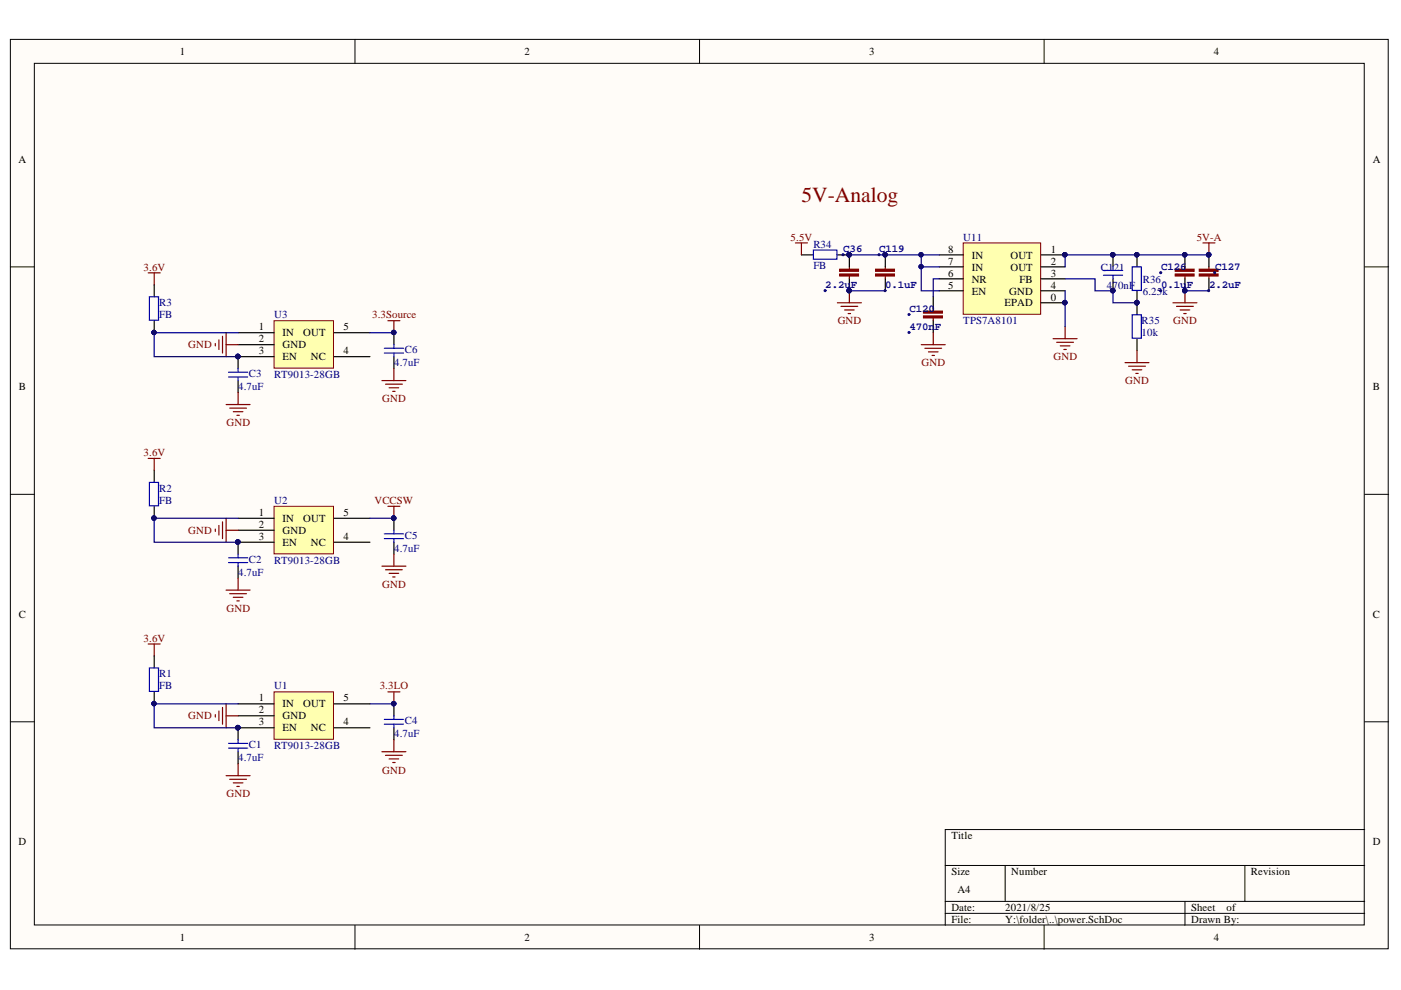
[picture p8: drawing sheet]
<svg xmlns="http://www.w3.org/2000/svg" width="297mm" height="210mm" viewBox="0 0 297 210" stroke-linecap="round" stroke-linejoin="round" font-family="sans-serif">
<defs><g id="words">
<text font-size="4.6" fill="#800000" x="169.9" y="42.9">5V-Analog</text>
<g font-size="2.3">
<text x="38.1" y="11.7">1</text>
<text x="111.2" y="11.7">2</text>
<text x="184.3" y="11.7">3</text>
<text x="257.4" y="11.7">4</text>
<text x="3.9" y="34.5">A</text>
<text x="291.1" y="34.5">A</text>
<text x="201" y="53.6">8</text>
<text x="222.8" y="53.6">1</text>
<text x="201" y="58.6">6</text>
<text x="201" y="56.1">7</text>
<text x="206" y="59.9">NR</text>
<text x="206" y="57.4">IN</text>
<text x="206" y="54.8">IN</text>
<text x="214.2" y="54.8">OUT</text>
<text x="214.2" y="57.4">OUT</text>
<text x="216.2" y="59.9">FB</text>
<text x="222.8" y="56.1">2</text>
<text x="222.8" y="58.6">3</text>
<text x="201" y="61.2">5</text>
<text x="206" y="62.4">EN</text>
<text x="213" y="65">EPAD</text>
<text x="214" y="62.4">GND</text>
<text x="222.8" y="61.2">4</text>
<text x="222.8" y="63.7">0</text>
<text x="54.9" y="70.1">1</text>
<text x="59.9" y="71.3">IN</text>
<text x="64.3" y="71.3">OUT</text>
<text x="72.8" y="70.1">5</text>
<text x="54.9" y="72.6">2</text>
<text x="54.9" y="75.1">3</text>
<text x="59.9" y="73.9">GND</text>
<text x="59.9" y="76.4">EN</text>
<text x="65.9" y="76.4">NC</text>
<text x="72.8" y="75.1">4</text>
<text x="4" y="82.7">B</text>
<text x="291.1" y="82.7">B</text>
<text x="54.9" y="109.4">1</text>
<text x="54.9" y="112">2</text>
<text x="59.9" y="110.7">IN</text>
<text x="59.9" y="113.2">GND</text>
<text x="64.3" y="110.7">OUT</text>
<text x="72.8" y="109.4">5</text>
<text x="54.9" y="114.5">3</text>
<text x="59.9" y="115.8">EN</text>
<text x="65.9" y="115.8">NC</text>
<text x="72.8" y="114.5">4</text>
<text x="4" y="131">C</text>
<text x="291.1" y="131">C</text>
<text x="54.9" y="148.7">1</text>
<text x="59.9" y="150">IN</text>
<text x="64.3" y="150">OUT</text>
<text x="72.8" y="148.7">5</text>
<text x="54.9" y="151.2">2</text>
<text x="54.9" y="153.8">3</text>
<text x="59.9" y="152.5">GND</text>
<text x="59.9" y="155.1">EN</text>
<text x="65.9" y="155.1">NC</text>
<text x="72.8" y="153.8">4</text>
<text x="3.9" y="179.2">D</text>
<text x="201.7" y="177.9">Title</text>
<text x="291.1" y="179.2">D</text>
<text x="201.7" y="185.6">Size</text>
<text x="214.4" y="185.6">Number</text>
<text x="265.2" y="185.6">Revision</text>
<text x="203" y="189.4">A4</text>
<text x="201.7" y="193.2">Date:</text>
<text x="201.7" y="195.7">File:</text>
<text x="213.1" y="193.2">2021/8/25</text>
<text x="213.1" y="195.7">Y:\folder\..\power.SchDoc</text>
<text x="252.5" y="193.2">Sheet</text>
<text x="252.5" y="195.7">Drawn By:</text>
<text x="260.1" y="193.2">of</text>
<text x="38.1" y="199.5">1</text>
<text x="111.2" y="199.5">2</text>
<text x="184.3" y="199.5">3</text>
<text x="257.4" y="199.5">4</text>
</g>
<g font-size="2.3" fill="#800000">
<text x="167.6" y="51">5.5V</text>
<text x="253.7" y="51">5V-A</text>
<text x="30.4" y="57.4">3.6V</text>
<text x="78.9" y="67.5">3.3Source</text>
<text x="177.6" y="68.8">GND</text>
<text x="248.7" y="68.8">GND</text>
<text x="39.9" y="73.9">GND</text>
<text x="195.4" y="77.7">GND</text>
<text x="223.4" y="76.4">GND</text>
<text x="238.6" y="81.5">GND</text>
<text x="81" y="85.3">GND</text>
<text x="48" y="90.3">GND</text>
<text x="30.4" y="96.7">3.6V</text>
<text x="79.4" y="106.9">VCCSW</text>
<text x="39.9" y="113.2">GND</text>
<text x="81" y="124.6">GND</text>
<text x="48" y="129.7">GND</text>
<text x="30.4" y="136">3.6V</text>
<text x="80.5" y="146.2">3.3LO</text>
<text x="39.9" y="152.5">GND</text>
<text x="81" y="164">GND</text>
<text x="48" y="169.1">GND</text>
</g>
<g font-size="2.3" fill="#000080">
<text x="172.4" y="52.6">R34</text>
<text x="178.8" y="53.4">C36</text>
<text x="186.4" y="53.4">C119</text>
<text x="204.2" y="51">U11</text>
<text x="172.4" y="57.1">FB</text>
<text x="233.4" y="57.4">C121</text>
<text x="242.3" y="59.9">R36</text>
<text x="246.2" y="57.2">C126</text>
<text x="257.6" y="57.2">C127</text>
<text x="33.7" y="65">R3</text>
<text x="175" y="61">2.2uF</text>
<text x="187.7" y="61">0.1uF</text>
<text x="234.7" y="61.2">470nF</text>
<text x="242.3" y="62.4">6.25k</text>
<text x="246.2" y="61">0.1uF</text>
<text x="256.3" y="61">2.2uF</text>
<text x="33.7" y="67.5">FB</text>
<text x="58.1" y="67.5">U3</text>
<text x="192.8" y="66.1">C120</text>
<text x="192.8" y="69.9">470nF</text>
<text x="204.2" y="68.8">TPS7A8101</text>
<text x="242" y="68.8">R35</text>
<text x="242" y="71.3">10k</text>
<text x="83.6" y="77.7">4.7uF</text>
<text x="85.8" y="74.9">C6</text>
<text x="50.5" y="82.7">4.7uF</text>
<text x="52.8" y="79.9">C3</text>
<text x="58.1" y="80.2">RT9013-28GB</text>
<text x="33.7" y="104.4">R2</text>
<text x="33.7" y="106.9">FB</text>
<text x="58.1" y="106.9">U2</text>
<text x="52.8" y="119.3">C2</text>
<text x="58.1" y="119.6">RT9013-28GB</text>
<text x="83.6" y="117">4.7uF</text>
<text x="85.8" y="114.2">C5</text>
<text x="50.5" y="122.1">4.7uF</text>
<text x="33.7" y="143.6">R1</text>
<text x="33.7" y="146.2">FB</text>
<text x="58.1" y="146.2">U1</text>
<text x="85.8" y="153.5">C4</text>
<text x="50.5" y="161.4">4.7uF</text>
<text x="52.8" y="158.6">C1</text>
<text x="58.1" y="158.9">RT9013-28GB</text>
<text x="83.6" y="156.3">4.7uF</text>
</g>
</g></defs>
<g fill="#fffcf8" stroke="#000" stroke-width=".21">
<path d="M2.2 8.4h292.1v192.8h-292.1z"/>
<path d="M7.3 13.4h281.9v182.7h-281.9z"/>
</g>
<g fill="none" stroke="#000" stroke-width=".21">
<path d="M75.3 8.4v5M148.3 8.4v5M221.4 8.4v5M2.2 56.6h5.1M289.3 56.6h5.1M2.2 104.8h5.1M289.3 104.8h5.1M2.2 153h5.1M289.3 153h5.1M289.3 175.9h-88.9v20.3M75.3 196.2v5.1M148.3 196.2v5.1"/>
<path d="M200.4 183.5h88.9M200.4 191.1h88.9M200.4 193.7h88.9M213.1 183.5v7.6M221.4 196.2v5.1M251.2 191.1v5.1M263.9 183.5v7.6"/>
</g>
<path d="M58.1 68h12.6v10.1h-12.6z" fill="#ffffb0" stroke="#800000" stroke-width=".21"/>
<path d="M32.7 60.4v2.5M32.7 68v2.5M50.5 70.5h7.6M50.5 73.1h7.6M58.1 75.6h-7.6v2.6M70.8 70.5h7.6M70.8 75.6h7.6M83.5 70.5v2.6M83.5 75.6v2.6M50.5 80.7v2.5" fill="none" stroke="#000" stroke-width=".25"/>
<g fill="#000080" stroke="#000080" stroke-width=".21">
<circle cx="50.4" cy="75.6" r=".47"/>
<circle cx="83.5" cy="70.5" r=".46"/>
<circle cx="32.6" cy="70.5" r=".46"/>
</g>
<path d="M31.7 62.9h1.9v5h-1.9zM48.4 78.9h4.1M48.4 79.9h4.1M50.5 78.2v.7M50.5 79.9v.8M81.5 73.8h4M81.5 74.9h4M83.5 73.1v.7M83.5 74.9v.7" fill="none" stroke="#00f" stroke-width=".25"/>
<path d="M31.4 57.8h2.6M32.7 57.8v2.6M83.5 78.2v2.5M47.9 85.8h5.1M48.7 86.5h3.6M49.5 87.3h2M50.2 88.1h.5M50.5 83.2v2.6M81 80.7h5.1M81.7 81.5h3.6M82.5 82.2h2M83.3 83h.5" fill="none" stroke="#800000" stroke-width=".25"/>
<path d="M58.1 107.3h12.6v10.1h-12.6z" fill="#ffffb0" stroke="#800000" stroke-width=".21"/>
<path d="M32.7 99.7v2.6M32.7 107.3v2.6M50.5 109.9h7.6M50.5 112.4h7.6M58.1 115h-7.6v2.5M70.8 109.9h7.6M70.8 115h7.6M83.5 109.9v2.5M83.5 115v2.5M50.5 120v2.6" fill="none" stroke="#000" stroke-width=".25"/>
<g fill="#000080" stroke="#000080" stroke-width=".21">
<circle cx="50.4" cy="114.9" r=".46"/>
<circle cx="83.5" cy="109.8" r=".46"/>
<circle cx="32.6" cy="109.8" r=".46"/>
<circle cx="83.5" cy="70.5" r=".46"/>
<circle cx="256.3" cy="54" r=".47"/>
</g>
<g fill="none" stroke="#800000" stroke-width=".25">
<path d="M255 51.5h2.6M256.3 51.5v2.5M45.7 72.8v.5M46.4 72.1v2M47.2 71.3v3.6M47.9 70.5v5.1M47.9 73.1h2.6M82.2 68h2.6M83.5 68v2.5M45.7 112.2v.5M46.4 111.4v2M47.2 110.6v3.6"/>
<path d="M47.9 109.9v5.1M47.9 112.4h2.6M82.2 107.3h2.6M83.5 107.3v2.6M83.5 117.5v2.5M47.9 125.1h5.1M48.7 125.9h3.6M49.5 126.6h2M50.2 127.4h.5M50.5 122.6v2.5M81 120h5.1M81.7 120.8h3.6"/>
<path d="M82.5 121.6h2M83.3 122.3h.5"/>
</g>
<path d="M31.7 102.3h1.9v4.9h-1.9zM48.4 118.3h4.1M48.4 119.3h4.1M50.5 117.5v.8M50.5 119.3v.7M81.5 113.2h4M81.5 114.2h4M83.5 112.4v.8M83.5 114.2v.8" fill="none" stroke="#00f" stroke-width=".25"/>
<path d="M204.2 51.5h16.4v15.1h-16.4z" fill="#ffffb0" stroke="#800000" stroke-width=".21"/>
<g fill="none" stroke="#000" stroke-width=".25">
<path d="M169.9 54h2.6M177.5 54h2.6v2.6M180.1 59.1v2.6M187.7 54v2.6M187.7 59.1v2.6M199.1 54h5.1M199.1 56.6h5.1M199.1 59.1h5.1M220.7 54h5.1M220.7 56.6h5.1M220.7 59.1h5.1M236 54v2.6"/>
<path d="M236 59.1v2.6M241.1 54v2.6M251.2 54v2.6M251.2 59.1v2.6M256.3 54v2.6M256.3 59.1v2.6M197.9 62.9v2.6M197.9 68v2.5M199.1 61.7h5.1M220.7 61.7h5.1M220.7 64.2h5.1M241.1 61.7v5"/>
<path d="M241.1 71.8v2.5"/>
</g>
<g fill="#000080" stroke="#000080" stroke-width=".21">
<circle cx="225.8" cy="54" r=".47"/>
<circle cx="225.8" cy="64.2" r=".47"/>
<circle cx="180" cy="54" r=".46"/>
<circle cx="180" cy="61.6" r=".46"/>
<circle cx="178.7" cy="54" r=".22"/>
<circle cx="174.9" cy="61.6" r=".22"/>
<circle cx="187.6" cy="54" r=".46"/>
<circle cx="186.4" cy="54" r=".21"/>
<circle cx="187.6" cy="61.6" r=".21"/>
<circle cx="192.7" cy="66.7" r=".21"/>
<circle cx="192.7" cy="70.5" r=".21"/>
<circle cx="251.2" cy="61.6" r=".46"/>
<circle cx="251.2" cy="54" r=".46"/>
<circle cx="246.1" cy="57.8" r=".22"/>
<circle cx="246.1" cy="61.6" r=".22"/>
<circle cx="256.3" cy="54" r=".47"/>
<circle cx="257.5" cy="57.8" r=".21"/>
<circle cx="256.3" cy="61.6" r=".22"/>
<circle cx="241" cy="64.2" r=".46"/>
<circle cx="241" cy="54" r=".46"/>
<circle cx="235.9" cy="54" r=".47"/>
<circle cx="235.9" cy="61.6" r=".47"/>
</g>
<path d="M172.5 53h4.9v2h-4.9zM234 58.4h4M234 57.3h4M236 56.6v.7M236 58.4v.7M240.1 56.6h1.9v5h-1.9zM240.1 66.7h1.9v5h-1.9z" fill="none" stroke="#00f" stroke-width=".25"/>
<g fill="none" stroke="#800000" stroke-width=".25">
<path d="M168.6 51.5h2.6M169.9 51.5v2.5M180.1 56.6v.5M180.1 58.6v.5M187.7 56.6v.5M187.7 58.6v.5M251.2 56.6v.5M251.2 58.6v.5M256.3 56.6v.5M256.3 58.6v.5M177.5 64.2h5.1M178.3 65h3.6"/>
<path d="M179.1 65.7h2M179.8 66.5h.5M180.1 61.7v2.5M195.3 73.1h5.1M196.1 73.8h3.5M196.9 74.6h2M197.6 75.4h.5M197.9 65.5v.5M197.9 67.5v.5M197.9 70.5v2.6M223.3 71.8h5.1M224 72.6h3.6"/>
<path d="M224.8 73.3h2M225.6 74.1h.5M225.8 69.3v2.5M238.5 76.9h5.1M239.3 77.6h3.5M240.1 78.4h2M240.8 79.2h.5M241.1 74.3v2.6M248.7 64.2h5.1M249.5 65h3.5M250.2 65.7h2M251 66.5h.5"/>
<path d="M251.2 61.7v2.5"/>
</g>
<g fill="#800000" stroke="#800000" stroke-width=".25">
<path d="M178 57.1h4v.4h-4z"/>
<path d="M178 58.1h4v.4h-4z"/>
<path d="M185.6 57.1h4v.4h-4z"/>
<path d="M185.6 58.1h4v.4h-4z"/>
<path d="M195.8 66h4v.4h-4z"/>
<path d="M195.8 67h4v.4h-4z"/>
<path d="M249.2 57.1h4v.4h-4z"/>
<path d="M249.2 58.1h4v.4h-4z"/>
<path d="M254.3 57.1h3.9v.4h-3.9z"/>
<path d="M254.3 58.1h3.9v.4h-3.9z"/>
</g>
<path d="M58.1 146.7h12.6v10h-12.6z" fill="#ffffb0" stroke="#800000" stroke-width=".21"/>
<path d="M32.7 139.1v2.5M32.7 146.7v2.5M50.5 149.2h7.6M50.5 151.8h7.6M50.5 159.4v2.5M58.1 154.3h-7.6v2.5M70.8 149.2h7.6M70.8 154.3h7.6M83.5 149.2v2.6M83.5 154.3v2.5" fill="none" stroke="#000" stroke-width=".25"/>
<g fill="#000080" stroke="#000080" stroke-width=".21">
<circle cx="50.4" cy="154.3" r=".47"/>
<circle cx="83.5" cy="149.2" r=".46"/>
<circle cx="32.6" cy="149.2" r=".46"/>
<circle cx="83.5" cy="70.5" r=".46"/>
<circle cx="83.5" cy="109.8" r=".46"/>
<circle cx="195.3" cy="56.5" r=".46"/>
<circle cx="180" cy="61.6" r=".46"/>
<circle cx="195.3" cy="54" r=".46"/>
<circle cx="251.2" cy="61.6" r=".46"/>
<circle cx="180" cy="54" r=".46"/>
<circle cx="187.6" cy="54" r=".46"/>
<circle cx="235.9" cy="61.6" r=".47"/>
<circle cx="241" cy="64.2" r=".46"/>
<circle cx="225.8" cy="64.2" r=".47"/>
<circle cx="225.8" cy="54" r=".47"/>
<circle cx="235.9" cy="54" r=".47"/>
<circle cx="241" cy="54" r=".46"/>
<circle cx="251.2" cy="54" r=".46"/>
<circle cx="256.3" cy="54" r=".47"/>
<circle cx="50.4" cy="114.9" r=".46"/>
<circle cx="32.6" cy="109.8" r=".46"/>
<circle cx="50.4" cy="75.6" r=".47"/>
<circle cx="32.6" cy="70.5" r=".46"/>
</g>
<path d="M31.7 141.6h1.9v5h-1.9zM48.4 157.6h4.1M48.4 158.6h4.1M50.5 156.8v.8M50.5 158.6v.8M81.5 152.5h4M81.5 153.5h4M83.5 151.8v.7M83.5 153.5v.8" fill="none" stroke="#00f" stroke-width=".25"/>
<g fill="none" stroke="#800000" stroke-width=".25">
<path d="M31.4 97.2h2.6M32.7 97.2v2.5M31.4 136.5h2.6M32.7 136.5v2.6M45.7 151.5v.5M46.4 150.8v2M47.2 150v3.5M47.9 149.2v5.1M47.9 151.8h2.6M81 159.4h5.1M82.2 146.7h2.6M83.5 146.7v2.5"/>
<path d="M83.5 156.8v2.6M47.9 164.5h5.1M48.7 165.2h3.6M49.5 166h2M50.2 166.7h.5M50.5 161.9v2.6M81.7 160.1h3.6M82.5 160.9h2M83.3 161.7h.5"/>
</g>
<g fill="none" stroke="#000080" stroke-width=".25">
<path d="M180.1 54h15.2M195.3 56.6h3.8M199.1 54h-3.8v7.7h3.8M199.1 59.1h-1.2v3.8M225.8 59.1h6.4v2.6h3.8v2.5h5.1M256.3 54h-30.5v2.6M50.5 70.5h-17.8v5.1h17.8M78.4 70.5h5.1M180.1 61.7h7.6M225.8 61.7v7.6M251.2 61.7h5.1M50.5 109.9h-17.8v5.1h17.8"/>
<path d="M78.4 109.9h5.1M50.5 149.2h-17.8v5.1h17.8M78.4 149.2h5.1"/>
</g>
<use href="#words"/>
</svg>
